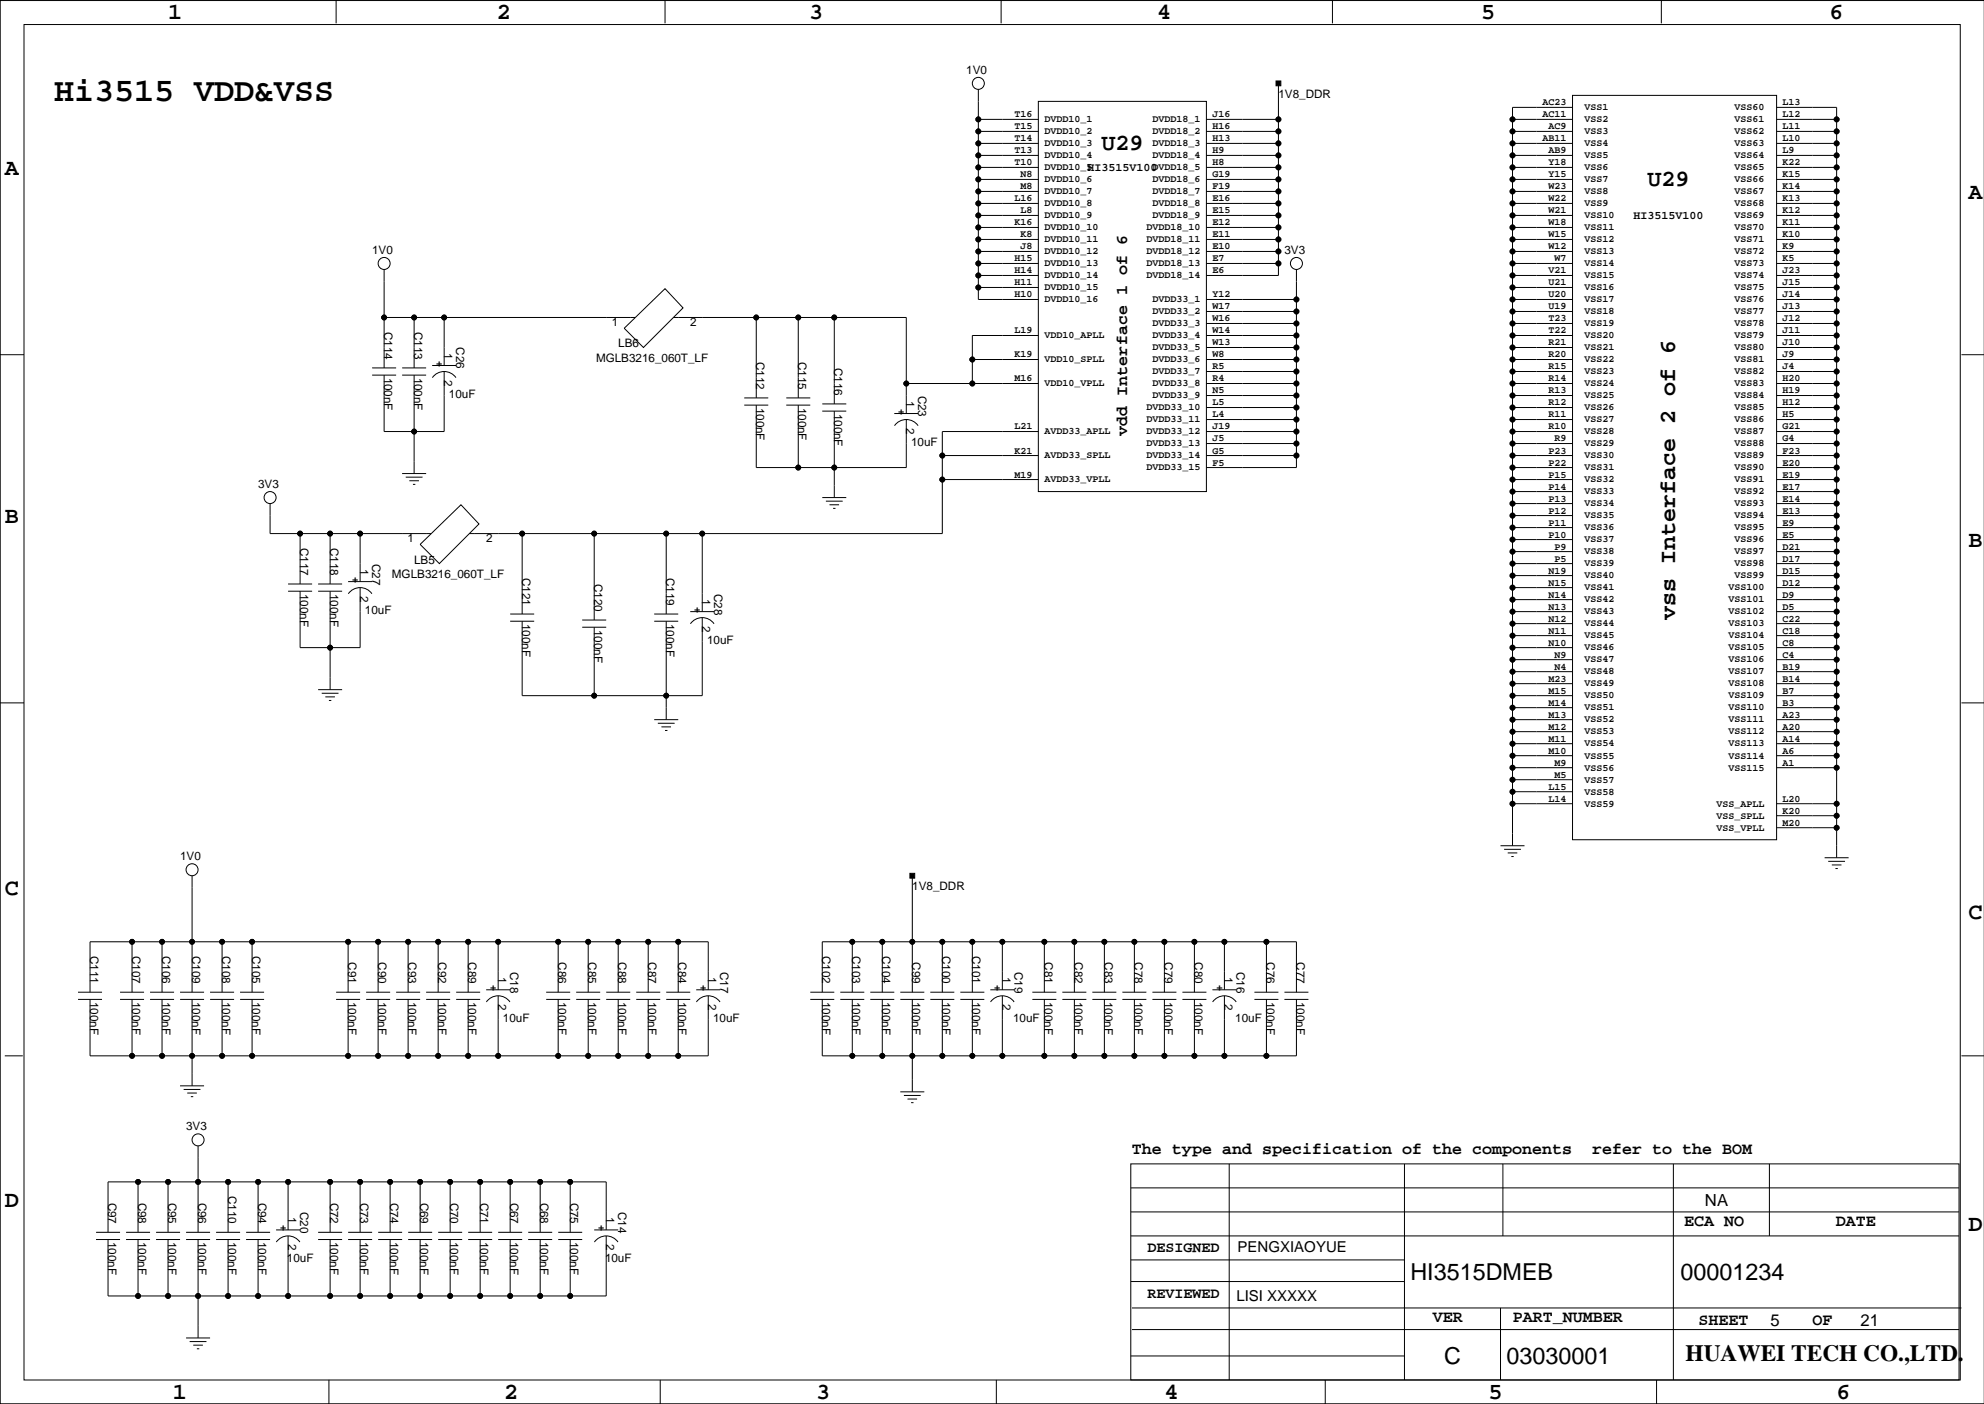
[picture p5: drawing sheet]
<svg xmlns="http://www.w3.org/2000/svg" width="420mm" height="297mm" viewBox="0 0 420 297" stroke-linecap="round" stroke-linejoin="round" font-family="sans-serif">
<defs><g id="words">
<text font-size="7.1" x="11.4" y="21.3">Hi3515 VDD&amp;VSS</text>
<g font-size="4.9">
<text x="35.6" y="3.9">1</text>
<text x="105.2" y="3.9">2</text>
<text x="171.2" y="3.9">3</text>
<text x="244.9" y="3.9">4</text>
<text x="313.4" y="3.9">5</text>
<text x="387.1" y="3.9">6</text>
<text x="233" y="31.7">U29</text>
<text x="1" y="36.9">A</text>
<text x="348.6" y="39.3">U29</text>
<text x="416.6" y="42">A</text>
<text x="1" y="110.6">B</text>
<text x="416.6" y="115.7">B</text>
<text x="354.4" y="131.1" transform="rotate(-90 354.4 131.1)">vss Interface 2 of 6</text>
<text x="1" y="189.3">C</text>
<text x="416.6" y="194.4">C</text>
<text x="1" y="255.4">D</text>
<text x="416.6" y="260.5">D</text>
<text x="298.5" y="270.9">HI3515DMEB</text>
<text x="355.6" y="270.9">00001234</text>
<text x="305.6" y="288.7">C</text>
<text x="318.8" y="288.7">03030001</text>
<text x="356.6" y="288">HUAWEI TECH CO.,LTD.</text>
<text x="36.6" y="296">1</text>
<text x="106.7" y="296">2</text>
<text x="172.7" y="296">3</text>
<text x="246.4" y="296">4</text>
<text x="315" y="296">5</text>
<text x="388.6" y="296">6</text>
</g>
<g font-size="3.5">
<text x="238.5" y="92.1" transform="rotate(-90 238.5 92.1)">vdd Interface 1 of 6</text>
<text x="239.5" y="244.2">The type and specification of the components</text>
<text x="336.9" y="244.2">refer to the BOM</text>
<text x="360.8" y="255.1">NA</text>
<text x="356.4" y="259.4">ECA NO</text>
<text x="388.5" y="259.4">DATE</text>
<text x="303.1" y="279.7">VER</text>
<text x="320.1" y="279.7">PART_NUMBER</text>
<text x="359.4" y="280.3">SHEET</text>
<text x="374.6" y="280.5">5</text>
<text x="383.5" y="280.3">OF</text>
<text x="393.7" y="280.5">21</text>
</g>
<g font-size="3.2">
<text x="242.8" y="264.9">DESIGNED</text>
<text x="261.9" y="264.9">PENGXIAOYUE</text>
<text x="242.8" y="274.5">REVIEWED</text>
<text x="261.6" y="275.3">LISI XXXXX</text>
</g>
<g font-size="2.5">
<text x="204.5" y="15.6">1V0</text>
<text x="270.5" y="20.7">1V8_DDR</text>
<text x="230.1" y="36.1">HI3515V100</text>
<text x="345.7" y="46.3">HI3515V100</text>
<text x="78.7" y="53.7">1V0</text>
<text x="271.8" y="53.7">3V3</text>
<text x="81.3" y="70.2" transform="rotate(90 81.3 70.2)">C114</text>
<text x="87.6" y="70.2" transform="rotate(90 87.6 70.2)">C113</text>
<text x="129.4" y="68.9">1</text>
<text x="146" y="68.9">2</text>
<text x="92.2" y="77.6">+</text>
<text x="94" y="74.7" transform="rotate(90 94 74.7)">1</text>
<text x="96.5" y="73.5" transform="rotate(90 96.5 73.5)">C26</text>
<text x="126.1" y="76.6">MGLB3216_060T_LF</text>
<text x="130.8" y="73.5">LB6</text>
<text x="160" y="76.5" transform="rotate(90 160 76.5)">C112</text>
<text x="168.9" y="76.5" transform="rotate(90 168.9 76.5)">C115</text>
<text x="176.5" y="77.8" transform="rotate(90 176.5 77.8)">C116</text>
<text x="81.3" y="79.9" transform="rotate(90 81.3 79.9)">100nF</text>
<text x="87.6" y="79.9" transform="rotate(90 87.6 79.9)">100nF</text>
<text x="94" y="80.4" transform="rotate(90 94 80.4)">2</text>
<text x="194.3" y="83.7" transform="rotate(90 194.3 83.7)">C23</text>
<text x="95" y="84.2">10uF</text>
<text x="160" y="86.2" transform="rotate(90 160 86.2)">100nF</text>
<text x="168.9" y="86.2" transform="rotate(90 168.9 86.2)">100nF</text>
<text x="176.5" y="87.5" transform="rotate(90 176.5 87.5)">100nF</text>
<text x="190" y="87.7">+</text>
<text x="191.8" y="84.8" transform="rotate(90 191.8 84.8)">1</text>
<text x="191.8" y="90.5" transform="rotate(90 191.8 90.5)">2</text>
<text x="192.8" y="94.4">10uF</text>
<text x="54.6" y="103.3">3V3</text>
<text x="63.5" y="115.9" transform="rotate(90 63.5 115.9)">C117</text>
<text x="69.8" y="115.9" transform="rotate(90 69.8 115.9)">C118</text>
<text x="78.7" y="119.2" transform="rotate(90 78.7 119.2)">C27</text>
<text x="86.3" y="114.7">1</text>
<text x="87.6" y="119.2">LB5</text>
<text x="102.9" y="114.7">2</text>
<text x="63.5" y="125.6" transform="rotate(90 63.5 125.6)">100nF</text>
<text x="69.8" y="125.6" transform="rotate(90 69.8 125.6)">100nF</text>
<text x="74.4" y="123.3">+</text>
<text x="76.2" y="120.4" transform="rotate(90 76.2 120.4)">1</text>
<text x="82.9" y="122.3">MGLB3216_060T_LF</text>
<text x="110.5" y="122.2" transform="rotate(90 110.5 122.2)">C121</text>
<text x="125.7" y="123.5" transform="rotate(90 125.7 123.5)">C120</text>
<text x="141" y="122.2" transform="rotate(90 141 122.2)">C119</text>
<text x="151.1" y="125.6" transform="rotate(90 151.1 125.6)">C28</text>
<text x="76.2" y="126.1" transform="rotate(90 76.2 126.1)">2</text>
<text x="77.2" y="129.9">10uF</text>
<text x="110.5" y="131.9" transform="rotate(90 110.5 131.9)">100nF</text>
<text x="141" y="131.9" transform="rotate(90 141 131.9)">100nF</text>
<text x="146.8" y="129.7">+</text>
<text x="148.6" y="126.8" transform="rotate(90 148.6 126.8)">1</text>
<text x="125.7" y="133.2" transform="rotate(90 125.7 133.2)">100nF</text>
<text x="148.6" y="132.4" transform="rotate(90 148.6 132.4)">2</text>
<text x="149.6" y="136.3">10uF</text>
<text x="38.1" y="182">1V0</text>
<text x="193" y="188.4">1V8_DDR</text>
<text x="19" y="202.2" transform="rotate(90 19 202.2)">C111</text>
<text x="27.9" y="202.2" transform="rotate(90 27.9 202.2)">C107</text>
<text x="34.3" y="202.2" transform="rotate(90 34.3 202.2)">C106</text>
<text x="40.6" y="202.2" transform="rotate(90 40.6 202.2)">C109</text>
<text x="47" y="202.2" transform="rotate(90 47 202.2)">C108</text>
<text x="53.3" y="202.2" transform="rotate(90 53.3 202.2)">C105</text>
<text x="73.7" y="203.6" transform="rotate(90 73.7 203.6)">C91</text>
<text x="80" y="203.6" transform="rotate(90 80 203.6)">C90</text>
<text x="86.4" y="203.6" transform="rotate(90 86.4 203.6)">C93</text>
<text x="92.7" y="203.6" transform="rotate(90 92.7 203.6)">C92</text>
<text x="99.1" y="203.6" transform="rotate(90 99.1 203.6)">C89</text>
<text x="118.1" y="203.6" transform="rotate(90 118.1 203.6)">C86</text>
<text x="124.5" y="203.6" transform="rotate(90 124.5 203.6)">C85</text>
<text x="130.8" y="203.6" transform="rotate(90 130.8 203.6)">C88</text>
<text x="137.2" y="203.6" transform="rotate(90 137.2 203.6)">C87</text>
<text x="143.5" y="203.6" transform="rotate(90 143.5 203.6)">C84</text>
<text x="174" y="202.2" transform="rotate(90 174 202.2)">C102</text>
<text x="180.3" y="202.2" transform="rotate(90 180.3 202.2)">C103</text>
<text x="186.7" y="202.2" transform="rotate(90 186.7 202.2)">C104</text>
<text x="193" y="203.6" transform="rotate(90 193 203.6)">C99</text>
<text x="199.4" y="202.2" transform="rotate(90 199.4 202.2)">C100</text>
<text x="205.7" y="202.2" transform="rotate(90 205.7 202.2)">C101</text>
<text x="221" y="203.6" transform="rotate(90 221 203.6)">C81</text>
<text x="227.3" y="203.6" transform="rotate(90 227.3 203.6)">C82</text>
<text x="233.7" y="203.6" transform="rotate(90 233.7 203.6)">C83</text>
<text x="240" y="203.6" transform="rotate(90 240 203.6)">C78</text>
<text x="246.4" y="203.6" transform="rotate(90 246.4 203.6)">C79</text>
<text x="252.7" y="203.6" transform="rotate(90 252.7 203.6)">C80</text>
<text x="268" y="203.6" transform="rotate(90 268 203.6)">C76</text>
<text x="274.3" y="203.6" transform="rotate(90 274.3 203.6)">C77</text>
<text x="103.6" y="209.7">+</text>
<text x="105.4" y="206.8" transform="rotate(90 105.4 206.8)">1</text>
<text x="107.9" y="205.6" transform="rotate(90 107.9 205.6)">C18</text>
<text x="148.1" y="209.7">+</text>
<text x="149.9" y="206.8" transform="rotate(90 149.9 206.8)">1</text>
<text x="152.4" y="205.6" transform="rotate(90 152.4 205.6)">C17</text>
<text x="210.3" y="209.7">+</text>
<text x="212.1" y="206.8" transform="rotate(90 212.1 206.8)">1</text>
<text x="214.6" y="205.6" transform="rotate(90 214.6 205.6)">C19</text>
<text x="257.3" y="209.7">+</text>
<text x="259.1" y="206.8" transform="rotate(90 259.1 206.8)">1</text>
<text x="261.6" y="205.6" transform="rotate(90 261.6 205.6)">C16</text>
<text x="19" y="211.9" transform="rotate(90 19 211.9)">100nF</text>
<text x="27.9" y="211.9" transform="rotate(90 27.9 211.9)">100nF</text>
<text x="34.3" y="211.9" transform="rotate(90 34.3 211.9)">100nF</text>
<text x="40.6" y="211.9" transform="rotate(90 40.6 211.9)">100nF</text>
<text x="47" y="211.9" transform="rotate(90 47 211.9)">100nF</text>
<text x="53.3" y="211.9" transform="rotate(90 53.3 211.9)">100nF</text>
<text x="73.7" y="211.9" transform="rotate(90 73.7 211.9)">100nF</text>
<text x="80" y="211.9" transform="rotate(90 80 211.9)">100nF</text>
<text x="86.4" y="211.9" transform="rotate(90 86.4 211.9)">100nF</text>
<text x="92.7" y="211.9" transform="rotate(90 92.7 211.9)">100nF</text>
<text x="99.1" y="211.9" transform="rotate(90 99.1 211.9)">100nF</text>
<text x="105.4" y="212.5" transform="rotate(90 105.4 212.5)">2</text>
<text x="118.1" y="211.9" transform="rotate(90 118.1 211.9)">100nF</text>
<text x="124.5" y="211.9" transform="rotate(90 124.5 211.9)">100nF</text>
<text x="130.8" y="211.9" transform="rotate(90 130.8 211.9)">100nF</text>
<text x="137.2" y="211.9" transform="rotate(90 137.2 211.9)">100nF</text>
<text x="143.5" y="211.9" transform="rotate(90 143.5 211.9)">100nF</text>
<text x="149.9" y="212.5" transform="rotate(90 149.9 212.5)">2</text>
<text x="174" y="211.9" transform="rotate(90 174 211.9)">100nF</text>
<text x="180.3" y="211.9" transform="rotate(90 180.3 211.9)">100nF</text>
<text x="186.7" y="211.9" transform="rotate(90 186.7 211.9)">100nF</text>
<text x="193" y="211.9" transform="rotate(90 193 211.9)">100nF</text>
<text x="199.4" y="211.9" transform="rotate(90 199.4 211.9)">100nF</text>
<text x="205.7" y="211.9" transform="rotate(90 205.7 211.9)">100nF</text>
<text x="212.1" y="212.5" transform="rotate(90 212.1 212.5)">2</text>
<text x="221" y="211.9" transform="rotate(90 221 211.9)">100nF</text>
<text x="227.3" y="211.9" transform="rotate(90 227.3 211.9)">100nF</text>
<text x="233.7" y="211.9" transform="rotate(90 233.7 211.9)">100nF</text>
<text x="240" y="211.9" transform="rotate(90 240 211.9)">100nF</text>
<text x="246.4" y="211.9" transform="rotate(90 246.4 211.9)">100nF</text>
<text x="252.7" y="211.9" transform="rotate(90 252.7 211.9)">100nF</text>
<text x="259.1" y="212.5" transform="rotate(90 259.1 212.5)">2</text>
<text x="268" y="211.9" transform="rotate(90 268 211.9)">100nF</text>
<text x="274.3" y="211.9" transform="rotate(90 274.3 211.9)">100nF</text>
<text x="106.4" y="216.3">10uF</text>
<text x="150.9" y="216.3">10uF</text>
<text x="214.4" y="216.3">10uF</text>
<text x="261.4" y="216.3">10uF</text>
<text x="39.4" y="239.2">3V3</text>
<text x="22.9" y="254.4" transform="rotate(90 22.9 254.4)">C97</text>
<text x="29.2" y="254.4" transform="rotate(90 29.2 254.4)">C98</text>
<text x="35.6" y="254.4" transform="rotate(90 35.6 254.4)">C95</text>
<text x="41.9" y="254.4" transform="rotate(90 41.9 254.4)">C96</text>
<text x="48.3" y="253" transform="rotate(90 48.3 253)">C110</text>
<text x="54.6" y="254.4" transform="rotate(90 54.6 254.4)">C94</text>
<text x="61" y="257.6" transform="rotate(90 61 257.6)">1</text>
<text x="63.5" y="256.4" transform="rotate(90 63.5 256.4)">C20</text>
<text x="69.8" y="254.4" transform="rotate(90 69.8 254.4)">C72</text>
<text x="76.2" y="254.4" transform="rotate(90 76.2 254.4)">C73</text>
<text x="82.5" y="254.4" transform="rotate(90 82.5 254.4)">C74</text>
<text x="88.9" y="254.4" transform="rotate(90 88.9 254.4)">C69</text>
<text x="95.2" y="254.4" transform="rotate(90 95.2 254.4)">C70</text>
<text x="101.6" y="254.4" transform="rotate(90 101.6 254.4)">C71</text>
<text x="107.9" y="254.4" transform="rotate(90 107.9 254.4)">C67</text>
<text x="114.3" y="254.4" transform="rotate(90 114.3 254.4)">C68</text>
<text x="120.6" y="254.4" transform="rotate(90 120.6 254.4)">C75</text>
<text x="128.3" y="257.6" transform="rotate(90 128.3 257.6)">1</text>
<text x="130.8" y="256.4" transform="rotate(90 130.8 256.4)">C14</text>
<text x="22.9" y="262.7" transform="rotate(90 22.9 262.7)">100nF</text>
<text x="29.2" y="262.7" transform="rotate(90 29.2 262.7)">100nF</text>
<text x="35.6" y="262.7" transform="rotate(90 35.6 262.7)">100nF</text>
<text x="41.9" y="262.7" transform="rotate(90 41.9 262.7)">100nF</text>
<text x="48.3" y="262.7" transform="rotate(90 48.3 262.7)">100nF</text>
<text x="54.6" y="262.7" transform="rotate(90 54.6 262.7)">100nF</text>
<text x="59.2" y="260.5">+</text>
<text x="61" y="263.3" transform="rotate(90 61 263.3)">2</text>
<text x="69.8" y="262.7" transform="rotate(90 69.8 262.7)">100nF</text>
<text x="76.2" y="262.7" transform="rotate(90 76.2 262.7)">100nF</text>
<text x="82.5" y="262.7" transform="rotate(90 82.5 262.7)">100nF</text>
<text x="88.9" y="262.7" transform="rotate(90 88.9 262.7)">100nF</text>
<text x="95.2" y="262.7" transform="rotate(90 95.2 262.7)">100nF</text>
<text x="101.6" y="262.7" transform="rotate(90 101.6 262.7)">100nF</text>
<text x="107.9" y="262.7" transform="rotate(90 107.9 262.7)">100nF</text>
<text x="114.3" y="262.7" transform="rotate(90 114.3 262.7)">100nF</text>
<text x="120.6" y="262.7" transform="rotate(90 120.6 262.7)">100nF</text>
<text x="126.5" y="260.5">+</text>
<text x="128.3" y="263.3" transform="rotate(90 128.3 263.3)">2</text>
<text x="60.7" y="267.1">10uF</text>
<text x="128" y="267.1">10uF</text>
</g>
<g font-size="2.1">
<text x="326.4" y="22.3">AC23</text>
<text x="335.3" y="23.3">VSS1</text>
<text x="367" y="23.3">VSS60</text>
<text x="377.2" y="22.3">L13</text>
<text x="214.6" y="24.8">T16</text>
<text x="214.6" y="27.4">T15</text>
<text x="214.6" y="29.9">T14</text>
<text x="221" y="25.9">DVDD10_1</text>
<text x="221" y="28.4">DVDD10_2</text>
<text x="243.8" y="25.9">DVDD18_1</text>
<text x="243.8" y="28.4">DVDD18_2</text>
<text x="256.5" y="24.8">J16</text>
<text x="256.5" y="27.4">H16</text>
<text x="256.5" y="29.9">H13</text>
<text x="326.4" y="24.8">AC11</text>
<text x="326.4" y="29.9">AB11</text>
<text x="327.7" y="27.4">AC9</text>
<text x="335.3" y="25.9">VSS2</text>
<text x="335.3" y="28.4">VSS3</text>
<text x="367" y="25.9">VSS61</text>
<text x="367" y="28.4">VSS62</text>
<text x="377.2" y="24.8">L12</text>
<text x="377.2" y="27.4">L11</text>
<text x="377.2" y="29.9">L10</text>
<text x="214.6" y="32.4">T13</text>
<text x="214.6" y="35">T10</text>
<text x="221" y="30.9">DVDD10_3</text>
<text x="221" y="33.5">DVDD10_4</text>
<text x="243.8" y="30.9">DVDD18_3</text>
<text x="243.8" y="33.5">DVDD18_4</text>
<text x="256.5" y="32.4">H9</text>
<text x="256.5" y="35">H8</text>
<text x="327.7" y="32.4">AB9</text>
<text x="327.7" y="35">Y18</text>
<text x="335.3" y="30.9">VSS4</text>
<text x="335.3" y="33.5">VSS5</text>
<text x="367" y="30.9">VSS63</text>
<text x="367" y="33.5">VSS64</text>
<text x="377.2" y="32.4">L9</text>
<text x="377.2" y="35">K22</text>
<text x="215.9" y="37.5">N8</text>
<text x="215.9" y="40.1">M8</text>
<text x="221" y="36">DVDD10_5</text>
<text x="221" y="38.6">DVDD10_6</text>
<text x="221" y="41.1">DVDD10_7</text>
<text x="243.8" y="36">DVDD18_5</text>
<text x="243.8" y="38.6">DVDD18_6</text>
<text x="243.8" y="41.1">DVDD18_7</text>
<text x="256.5" y="37.5">G19</text>
<text x="256.5" y="40.1">F19</text>
<text x="327.7" y="37.5">Y15</text>
<text x="327.7" y="40.1">W23</text>
<text x="335.3" y="36">VSS6</text>
<text x="335.3" y="38.6">VSS7</text>
<text x="335.3" y="41.1">VSS8</text>
<text x="367" y="36">VSS65</text>
<text x="367" y="38.6">VSS66</text>
<text x="367" y="41.1">VSS67</text>
<text x="377.2" y="37.5">K15</text>
<text x="377.2" y="40.1">K14</text>
<text x="214.6" y="42.6">L16</text>
<text x="214.6" y="47.7">K16</text>
<text x="215.9" y="45.1">L8</text>
<text x="221" y="43.6">DVDD10_8</text>
<text x="221" y="46.2">DVDD10_9</text>
<text x="243.8" y="43.6">DVDD18_8</text>
<text x="243.8" y="46.2">DVDD18_9</text>
<text x="256.5" y="42.6">E16</text>
<text x="256.5" y="45.1">E15</text>
<text x="256.5" y="47.7">E12</text>
<text x="327.7" y="42.6">W22</text>
<text x="327.7" y="45.1">W21</text>
<text x="327.7" y="47.7">W18</text>
<text x="335.3" y="43.6">VSS9</text>
<text x="335.3" y="46.2">VSS10</text>
<text x="367" y="43.6">VSS68</text>
<text x="367" y="46.2">VSS69</text>
<text x="377.2" y="42.6">K13</text>
<text x="377.2" y="45.1">K12</text>
<text x="377.2" y="47.7">K11</text>
<text x="215.9" y="50.2">K8</text>
<text x="215.9" y="52.8">J8</text>
<text x="221" y="48.7">DVDD10_10</text>
<text x="221" y="51.3">DVDD10_11</text>
<text x="221" y="53.8">DVDD10_12</text>
<text x="242.6" y="48.7">DVDD18_10</text>
<text x="242.6" y="51.3">DVDD18_11</text>
<text x="242.6" y="53.8">DVDD18_12</text>
<text x="256.5" y="50.2">E11</text>
<text x="256.5" y="52.8">E10</text>
<text x="327.7" y="50.2">W15</text>
<text x="327.7" y="52.8">W12</text>
<text x="335.3" y="48.7">VSS11</text>
<text x="335.3" y="51.3">VSS12</text>
<text x="335.3" y="53.8">VSS13</text>
<text x="367" y="48.7">VSS70</text>
<text x="367" y="51.3">VSS71</text>
<text x="367" y="53.8">VSS72</text>
<text x="377.2" y="50.2">K10</text>
<text x="377.2" y="52.8">K9</text>
<text x="214.6" y="55.3">H15</text>
<text x="214.6" y="57.8">H14</text>
<text x="221" y="56.3">DVDD10_13</text>
<text x="221" y="58.9">DVDD10_14</text>
<text x="242.6" y="56.3">DVDD18_13</text>
<text x="242.6" y="58.9">DVDD18_14</text>
<text x="256.5" y="55.3">E7</text>
<text x="256.5" y="57.8">E6</text>
<text x="327.7" y="57.8">V21</text>
<text x="328.9" y="55.3">W7</text>
<text x="335.3" y="56.3">VSS14</text>
<text x="335.3" y="58.9">VSS15</text>
<text x="367" y="56.3">VSS73</text>
<text x="367" y="58.9">VSS74</text>
<text x="377.2" y="55.3">K5</text>
<text x="377.2" y="57.8">J23</text>
<text x="214.6" y="60.4">H11</text>
<text x="214.6" y="62.9">H10</text>
<text x="221" y="61.4">DVDD10_15</text>
<text x="221" y="64">DVDD10_16</text>
<text x="243.8" y="64">DVDD33_1</text>
<text x="256.5" y="62.9">Y12</text>
<text x="256.5" y="65.5">W17</text>
<text x="327.7" y="60.4">U21</text>
<text x="327.7" y="62.9">U20</text>
<text x="327.7" y="65.5">U19</text>
<text x="335.3" y="61.4">VSS16</text>
<text x="335.3" y="64">VSS17</text>
<text x="367" y="61.4">VSS75</text>
<text x="367" y="64">VSS76</text>
<text x="377.2" y="60.4">J15</text>
<text x="377.2" y="62.9">J14</text>
<text x="377.2" y="65.5">J13</text>
<text x="214.6" y="70.5">L19</text>
<text x="221" y="71.6">VDD10_APLL</text>
<text x="243.8" y="66.5">DVDD33_2</text>
<text x="243.8" y="69">DVDD33_3</text>
<text x="243.8" y="71.6">DVDD33_4</text>
<text x="256.5" y="68">W16</text>
<text x="256.5" y="70.5">W14</text>
<text x="327.7" y="68">T23</text>
<text x="327.7" y="70.5">T22</text>
<text x="335.3" y="66.5">VSS18</text>
<text x="335.3" y="69">VSS19</text>
<text x="335.3" y="71.6">VSS20</text>
<text x="367" y="66.5">VSS77</text>
<text x="367" y="69">VSS78</text>
<text x="367" y="71.6">VSS79</text>
<text x="377.2" y="68">J12</text>
<text x="377.2" y="70.5">J11</text>
<text x="214.6" y="75.6">K19</text>
<text x="221" y="76.7">VDD10_SPLL</text>
<text x="243.8" y="74.1">DVDD33_5</text>
<text x="243.8" y="76.7">DVDD33_6</text>
<text x="256.5" y="73.1">W13</text>
<text x="256.5" y="75.6">W8</text>
<text x="327.7" y="73.1">R21</text>
<text x="327.7" y="75.6">R20</text>
<text x="335.3" y="74.1">VSS21</text>
<text x="335.3" y="76.7">VSS22</text>
<text x="367" y="74.1">VSS80</text>
<text x="367" y="76.7">VSS81</text>
<text x="377.2" y="73.1">J10</text>
<text x="377.2" y="75.6">J9</text>
<text x="214.6" y="80.7">M16</text>
<text x="221" y="81.7">VDD10_VPLL</text>
<text x="243.8" y="79.2">DVDD33_7</text>
<text x="243.8" y="81.7">DVDD33_8</text>
<text x="256.5" y="78.2">R5</text>
<text x="256.5" y="80.7">R4</text>
<text x="256.5" y="83.2">N5</text>
<text x="327.7" y="78.2">R15</text>
<text x="327.7" y="80.7">R14</text>
<text x="327.7" y="83.2">R13</text>
<text x="335.3" y="79.2">VSS23</text>
<text x="335.3" y="81.7">VSS24</text>
<text x="367" y="79.2">VSS82</text>
<text x="367" y="81.7">VSS83</text>
<text x="377.2" y="78.2">J4</text>
<text x="377.2" y="80.7">H20</text>
<text x="377.2" y="83.2">H19</text>
<text x="242.6" y="86.8">DVDD33_10</text>
<text x="242.6" y="89.4">DVDD33_11</text>
<text x="243.8" y="84.3">DVDD33_9</text>
<text x="256.5" y="85.8">L5</text>
<text x="256.5" y="88.3">L4</text>
<text x="327.7" y="85.8">R12</text>
<text x="327.7" y="88.3">R11</text>
<text x="335.3" y="84.3">VSS25</text>
<text x="335.3" y="86.8">VSS26</text>
<text x="335.3" y="89.4">VSS27</text>
<text x="367" y="84.3">VSS84</text>
<text x="367" y="86.8">VSS85</text>
<text x="367" y="89.4">VSS86</text>
<text x="377.2" y="85.8">H12</text>
<text x="377.2" y="88.3">H5</text>
<text x="214.6" y="95.9">K21</text>
<text x="214.6" y="90.9">L21</text>
<text x="221" y="91.9">AVDD33_APLL</text>
<text x="242.6" y="91.9">DVDD33_12</text>
<text x="242.6" y="94.4">DVDD33_13</text>
<text x="256.5" y="90.9">J19</text>
<text x="256.5" y="93.4">J5</text>
<text x="256.5" y="95.9">G5</text>
<text x="327.7" y="90.9">R10</text>
<text x="327.7" y="95.9">P23</text>
<text x="328.9" y="93.4">R9</text>
<text x="335.3" y="91.9">VSS28</text>
<text x="335.3" y="94.4">VSS29</text>
<text x="367" y="91.9">VSS87</text>
<text x="367" y="94.4">VSS88</text>
<text x="377.2" y="90.9">G21</text>
<text x="377.2" y="93.4">G4</text>
<text x="377.2" y="95.9">F23</text>
<text x="214.6" y="101">M19</text>
<text x="221" y="97">AVDD33_SPLL</text>
<text x="242.6" y="97">DVDD33_14</text>
<text x="242.6" y="99.5">DVDD33_15</text>
<text x="256.5" y="98.5">F5</text>
<text x="327.7" y="98.5">P22</text>
<text x="327.7" y="101">P15</text>
<text x="335.3" y="97">VSS30</text>
<text x="335.3" y="99.5">VSS31</text>
<text x="367" y="97">VSS89</text>
<text x="367" y="99.5">VSS90</text>
<text x="377.2" y="98.5">E20</text>
<text x="377.2" y="101">E19</text>
<text x="221" y="102.1">AVDD33_VPLL</text>
<text x="327.7" y="103.6">P14</text>
<text x="327.7" y="106.1">P13</text>
<text x="335.3" y="102.1">VSS32</text>
<text x="335.3" y="104.6">VSS33</text>
<text x="335.3" y="107.1">VSS34</text>
<text x="367" y="102.1">VSS91</text>
<text x="367" y="104.6">VSS92</text>
<text x="367" y="107.1">VSS93</text>
<text x="377.2" y="103.6">E17</text>
<text x="377.2" y="106.1">E14</text>
<text x="327.7" y="108.6">P12</text>
<text x="327.7" y="111.2">P11</text>
<text x="327.7" y="113.7">P10</text>
<text x="335.3" y="109.7">VSS35</text>
<text x="335.3" y="112.2">VSS36</text>
<text x="367" y="109.7">VSS94</text>
<text x="367" y="112.2">VSS95</text>
<text x="377.2" y="108.6">E13</text>
<text x="377.2" y="111.2">E9</text>
<text x="377.2" y="113.7">E5</text>
<text x="328.9" y="116.3">P9</text>
<text x="328.9" y="118.8">P5</text>
<text x="335.3" y="114.8">VSS37</text>
<text x="335.3" y="117.3">VSS38</text>
<text x="335.3" y="119.8">VSS39</text>
<text x="367" y="114.8">VSS96</text>
<text x="367" y="117.3">VSS97</text>
<text x="367" y="119.8">VSS98</text>
<text x="377.2" y="116.3">D21</text>
<text x="377.2" y="118.8">D17</text>
<text x="327.7" y="121.3">N19</text>
<text x="327.7" y="123.9">N15</text>
<text x="335.3" y="122.4">VSS40</text>
<text x="335.3" y="124.9">VSS41</text>
<text x="365.8" y="124.9">VSS100</text>
<text x="367" y="122.4">VSS99</text>
<text x="377.2" y="121.3">D15</text>
<text x="377.2" y="123.9">D12</text>
<text x="327.7" y="126.4">N14</text>
<text x="327.7" y="129">N13</text>
<text x="327.7" y="131.5">N12</text>
<text x="335.3" y="127.5">VSS42</text>
<text x="335.3" y="130">VSS43</text>
<text x="365.8" y="127.5">VSS101</text>
<text x="365.8" y="130">VSS102</text>
<text x="377.2" y="126.4">D9</text>
<text x="377.2" y="129">D5</text>
<text x="377.2" y="131.5">C22</text>
<text x="327.7" y="134">N11</text>
<text x="327.7" y="136.6">N10</text>
<text x="335.3" y="132.5">VSS44</text>
<text x="335.3" y="135.1">VSS45</text>
<text x="335.3" y="137.6">VSS46</text>
<text x="365.8" y="132.5">VSS103</text>
<text x="365.8" y="135.1">VSS104</text>
<text x="365.8" y="137.6">VSS105</text>
<text x="377.2" y="134">C18</text>
<text x="377.2" y="136.6">C8</text>
<text x="328.9" y="139.1">N9</text>
<text x="328.9" y="141.7">N4</text>
<text x="335.3" y="140.2">VSS47</text>
<text x="335.3" y="142.7">VSS48</text>
<text x="365.8" y="140.2">VSS106</text>
<text x="365.8" y="142.7">VSS107</text>
<text x="377.2" y="139.1">C4</text>
<text x="377.2" y="141.7">B19</text>
<text x="327.7" y="144.2">M23</text>
<text x="327.7" y="146.7">M15</text>
<text x="327.7" y="149.3">M14</text>
<text x="335.3" y="145.2">VSS49</text>
<text x="335.3" y="147.8">VSS50</text>
<text x="365.8" y="145.2">VSS108</text>
<text x="365.8" y="147.8">VSS109</text>
<text x="377.2" y="144.2">B14</text>
<text x="377.2" y="146.7">B7</text>
<text x="377.2" y="149.3">B3</text>
<text x="327.7" y="151.8">M13</text>
<text x="327.7" y="154.4">M12</text>
<text x="335.3" y="150.3">VSS51</text>
<text x="335.3" y="152.9">VSS52</text>
<text x="335.3" y="155.4">VSS53</text>
<text x="365.8" y="150.3">VSS110</text>
<text x="365.8" y="152.9">VSS111</text>
<text x="365.8" y="155.4">VSS112</text>
<text x="377.2" y="151.8">A23</text>
<text x="377.2" y="154.4">A20</text>
<text x="327.7" y="156.9">M11</text>
<text x="327.7" y="159.4">M10</text>
<text x="328.9" y="162">M9</text>
<text x="335.3" y="157.9">VSS54</text>
<text x="335.3" y="160.5">VSS55</text>
<text x="365.8" y="160.5">VSS114</text>
<text x="365.8" y="157.9">VSS113</text>
<text x="377.2" y="159.4">A6</text>
<text x="377.2" y="162">A1</text>
<text x="377.2" y="156.9">A14</text>
<text x="327.7" y="167.1">L15</text>
<text x="328.9" y="164.5">M5</text>
<text x="335.3" y="163">VSS56</text>
<text x="335.3" y="165.6">VSS57</text>
<text x="365.8" y="163">VSS115</text>
<text x="327.7" y="169.6">L14</text>
<text x="335.3" y="168.1">VSS58</text>
<text x="335.3" y="170.6">VSS59</text>
<text x="363.2" y="170.6">VSS_APLL</text>
<text x="363.2" y="173.2">VSS_SPLL</text>
<text x="377.2" y="169.6">L20</text>
<text x="377.2" y="172.1">K20</text>
<text x="363.2" y="175.7">VSS_VPLL</text>
<text x="377.2" y="174.7">M20</text>
</g>
</g></defs>
<g fill="none" stroke="#000" stroke-width=".21">
<path d="M0 -.1v297.1M71.1 0v4.9M140.7 0v4.9M211.8 0v4.9M281.9 0v4.9M351.5 0v4.9M5.1 5.2h409.7v286.8h-409.7zM207 18.9v44.5h12.7M270.5 17.6v40.7h-15.2M419.9 .1h-419.9v296.9M207 30.3h12.7M207 32.9h12.7"/>
<path d="M207 35.4h12.7M207 38h12.7M207 25.3h12.7M207 27.8h12.7M219.7 21.4h35.6v82.6h-35.6zM255.3 30.3h15.2M255.3 32.9h15.2M255.3 35.4h15.2M255.3 38h15.2M255.3 25.3h15.2M255.3 27.8h15.2M320 30.3h12.7"/>
<path d="M320 32.9h12.7M320 35.4h12.7M320 38h12.7M320 25.3h12.7M320 27.8h12.7M332.7 20.2h43.2v157.5h-43.2zM332.7 22.7h-12.7v156.2M375.9 30.3h12.7M375.9 32.9h12.7M375.9 35.4h12.7M375.9 38h12.7M375.9 25.3h12.7"/>
<path d="M375.9 27.8h12.7M375.9 22.7h12.7v158.8M81.3 57v20.8M207 40.5h12.7M207 43h12.7M207 45.6h12.7M207 48.1h12.7M207 50.7h12.7M207 53.2h12.7M207 55.7h12.7M207 58.3h12.7M255.3 40.5h15.2"/>
<path d="M255.3 43h15.2M255.3 45.6h15.2M255.3 48.1h15.2M255.3 50.7h15.2M255.3 53.2h15.2M255.3 55.7h15.2M274.3 57v41.9h-19M320 40.5h12.7M320 43h12.7M320 45.6h12.7M320 48.1h12.7M320 50.7h12.7"/>
<path d="M320 53.2h12.7M320 55.7h12.7M320 58.3h12.7M375.9 40.5h12.7M375.9 43h12.7M375.9 45.6h12.7M375.9 48.1h12.7M375.9 50.7h12.7M375.9 53.2h12.7M375.9 55.7h12.7M375.9 58.3h12.7M0 75h5.1"/>
<path d="M78.7 77.8h5.1M78.7 79.4h5.1M81.3 67.2h53.1M85.1 77.8h5.1M85.1 79.4h5.1M87.6 67.2v10.6M87.6 79.4v20.8M91.4 77.3h5.1M91.5 79.9a3 3 0 0 1 5 0M94 67.2v10.1M94 78.6v12.7h-12.7v-11.9M132.1 69.5l8.6-8.4 3.8 4-8.4 8.4z"/>
<path d="M142.5 67.2h49.3v20.3M160 67.2v17M168.9 67.2v17M176.5 67.2v18.3M205.7 76.1h14M207 60.8h12.7M219.7 71h-14v10.1M255.3 63.4h19M255.3 78.6h19M255.3 76.1h19M255.3 73.5h19M255.3 71h19"/>
<path d="M255.3 68.4h19M255.3 65.9h19M320 63.4h12.7M320 78.6h12.7M320 76.1h12.7M320 73.5h12.7M320 71h12.7M320 68.4h12.7M320 65.9h12.7M320 60.8h12.7M375.9 63.4h12.7M375.9 78.6h12.7"/>
<path d="M375.9 76.1h12.7M375.9 73.5h12.7M375.9 71h12.7M375.9 68.4h12.7M375.9 65.9h12.7M375.9 60.8h12.7M415 75h4.9M157.5 84.2h5.1M157.5 85.7h5.1M160 85.7v13.2h31.8v-10.1M166.4 84.2h5M166.4 85.7h5"/>
<path d="M168.9 85.7v13.2M174 85.5h5.1M174 87h5.1M176.5 87v18.3M189.2 87.5h5.1M189.3 90.1a3 3 0 0 1 5 0M191.8 81.1h27.9M199.4 96.4h20.3M219.7 91.3h-20.3v21.6h-100.1M255.3 91.3h19M255.3 96.4h19M255.3 93.8h19"/>
<path d="M255.3 88.8h19M255.3 86.2h19M255.3 83.7h19M255.3 81.1h19M320 91.3h12.7M320 98.9h12.7M320 96.4h12.7M320 93.8h12.7M320 88.8h12.7M320 86.2h12.7M320 83.7h12.7M320 81.1h12.7"/>
<path d="M375.9 91.3h12.7M375.9 98.9h12.7M375.9 96.4h12.7M375.9 93.8h12.7M375.9 88.8h12.7M375.9 86.2h12.7M375.9 83.7h12.7M375.9 81.1h12.7M57.1 106.5v6.4h34.1M63.5 112.9v10.7M69.8 112.9v10.7M76.2 112.9v10.1"/>
<path d="M85.1 100.2h5.1M85.9 101h3.5M86.6 101.7h2M87.4 102.5h.5M88.9 115.2l8.6-8.4 3.8 4.1-8.3 8.3zM110.5 112.9v17M125.7 112.9v18.3M141 112.9v17M148.6 112.9v16.5M174 105.3h5.1M174.8 106h3.5M175.5 106.8h2"/>
<path d="M176.3 107.6h.5M199.4 101.5h20.3M320 101.5h12.7M320 104h12.7M320 106.5h12.7M320 109.1h12.7M320 111.6h12.7M320 114.2h12.7M320 116.7h12.7M320 119.2h12.7M375.9 101.5h12.7M375.9 104h12.7"/>
<path d="M375.9 106.5h12.7M375.9 109.1h12.7M375.9 111.6h12.7M375.9 114.2h12.7M375.9 116.7h12.7M375.9 119.2h12.7M61 123.6h5M61 125.1h5M67.3 123.6h5.1M67.3 125.1h5.1M69.8 125.1v20.8M73.7 123h5"/>
<path d="M73.7 125.6a3 3 0 0 1 5 0M76.2 124.3v12.7h-12.7v-11.9M107.9 129.9h5.1M107.9 131.4h5.1M123.2 131.2h5.1M123.2 132.7h5.1M125.7 132.7v14.5M138.4 129.9h5.1M138.4 131.4h5.1M141 131.4v20.9M146 129.4h5.1M146.1 132a3 3 0 0 1 5 0"/>
<path d="M148.6 130.7v16.5h-38.1v-15.8M320 137h12.7M320 129.4h12.7M320 121.8h12.7M320 124.3h12.7M320 126.9h12.7M320 131.9h12.7M320 134.5h12.7M320 139.6h12.7M375.9 137h12.7M375.9 129.4h12.7M375.9 121.8h12.7"/>
<path d="M375.9 124.3h12.7M375.9 126.9h12.7M375.9 131.9h12.7M375.9 134.5h12.7M375.9 139.6h12.7M0 148.7h5.1M67.3 145.9h5.1M68.1 146.7h3.5M68.8 147.4h2.1M69.6 148.2h.5M138.4 152.3h5.1M139.2 153h3.5"/>
<path d="M140 153.8h2M140.7 154.5h.5M320 152.3h12.7M320 142.1h12.7M320 144.6h12.7M320 147.2h12.7M320 149.7h12.7M320 154.8h12.7M320 157.3h12.7M320 159.9h12.7M375.9 152.3h12.7M375.9 142.1h12.7"/>
<path d="M375.9 144.6h12.7M375.9 147.2h12.7M375.9 149.7h12.7M375.9 154.8h12.7M375.9 157.3h12.7M375.9 159.9h12.7M415 148.7h4.9M317.5 178.9h5.1M318.3 179.7h3.5M320 162.4h12.7M320 165h12.7M320 167.5h12.7"/>
<path d="M320 170h12.7M375.9 162.4h12.7M375.9 170h12.7M375.9 172.6h12.7M375.9 175.1h12.7M27.9 199.2v10.7M34.3 199.2v10.7M40.6 185.3v24.6M47 199.2v10.7M53.3 199.2v10.7M73.7 199.2v10.7M80 199.2v10.7"/>
<path d="M86.4 199.2v10.7M92.7 199.2v10.7M99.1 199.2v10.7M105.4 199.2v10.2M118.1 199.2v10.7M124.5 199.2v10.7M130.8 199.2v10.7M137.2 199.2v10.7M143.5 199.2v10.7M180.3 199.2v10.7M186.7 199.2v10.7M193 185.3v24.6"/>
<path d="M199.4 199.2v10.7M205.7 199.2v10.7M212.1 199.2v10.2M221 199.2v10.7M227.3 199.2v10.7M233.7 199.2v10.7M240 199.2v10.7M246.4 199.2v10.7M252.7 199.2v10.7M259.1 199.2v10.2M268 199.2v10.7M319 180.5h2.1"/>
<path d="M319.8 181.2h.5M386.1 181.5h5.1M386.8 182.2h3.6M387.6 183h2M388.4 183.8h.5M16.5 209.9h5.1M16.5 211.4h5.1M25.4 209.9h5.1M25.4 211.4h5.1M27.9 211.4v12M31.7 209.9h5.1M31.7 211.4h5.1"/>
<path d="M34.3 211.4v12M38.1 209.9h5.1M38.1 211.4h5.1M40.6 211.4v18.3M44.4 209.9h5.1M44.4 211.4h5.1M47 211.4v12M50.8 209.9h5.1M50.8 211.4h5.1M53.3 211.4v12M71.1 209.9h5.1M71.1 211.4h5.1"/>
<path d="M73.7 211.4v12M77.5 209.9h5M77.5 211.4h5M80 211.4v12M83.8 209.9h5.1M83.8 211.4h5.1M86.4 211.4v12M90.2 209.9h5M90.2 211.4h5M92.7 211.4v12M96.5 209.9h5.1M96.5 211.4h5.1"/>
<path d="M99.1 211.4v12M102.9 209.4h5M102.9 212a3 3 0 0 1 5 0M105.4 210.7v12.7M115.6 209.9h5M115.6 211.4h5M118.1 211.4v12M121.9 209.9h5.1M121.9 211.4h5.1M124.5 211.4v12M128.3 209.9h5M128.3 211.4h5"/>
<path d="M130.8 211.4v12M134.6 209.9h5.1M134.6 211.4h5.1M137.2 211.4v12M141 209.9h5M141 211.4h5M143.5 211.4v12M147.3 209.4h5.1M147.4 212a3 3 0 0 1 5 0M149.9 209.4v-10.2h-130.9v10.7M149.9 210.7v12.7h-130.9v-12M171.4 209.9h5.1"/>
<path d="M171.4 211.4h5.1M174 209.9v-10.7h100.3v10.7M174 211.4v12h100.3v-12M177.8 209.9h5.1M177.8 211.4h5.1M180.3 211.4v12M184.1 209.9h5.1M184.1 211.4h5.1M186.7 211.4v12M190.5 209.9h5.1M190.5 211.4h5.1M193 211.4v19.6"/>
<path d="M196.8 209.9h5.1M196.8 211.4h5.1M199.4 211.4v12M203.2 209.9h5.1M203.2 211.4h5.1M205.7 211.4v12M209.5 209.4h5.1M209.6 212a3 3 0 0 1 5 0M212.1 210.7v12.7M218.4 209.9h5.1M218.4 211.4h5.1M221 211.4v12"/>
<path d="M224.8 209.9h5.1M224.8 211.4h5.1M227.3 211.4v12M231.1 209.9h5.1M231.1 211.4h5.1M233.7 211.4v12M237.5 209.9h5.1M237.5 211.4h5.1M240 211.4v12M243.8 209.9h5.1M243.8 211.4h5.1M246.4 211.4v12"/>
<path d="M250.2 209.9h5.1M250.2 211.4h5.1M252.7 211.4v12M256.5 209.4h5.1M256.6 212a3 3 0 0 1 5 0M259.1 210.7v12.7M265.4 209.9h5.1M265.4 211.4h5.1M268 211.4v12M271.8 209.9h5.1M271.8 211.4h5.1M1 223.4h3.8"/>
<path d="M38.1 229.7h5.1M38.9 230.5h3.5M39.6 231.3h2.1M40.4 232h.5M190.5 231h5.1M191.3 231.8h3.5M192 232.5h2.1M192.8 233.3h.5M415 223.4h4.9M29.2 250v10.7M35.6 250v10.7M41.9 242.4v18.3"/>
<path d="M48.3 250v10.7M54.6 250v10.7M61 250v10.2M69.8 250v10.7M76.2 250v10.7M82.5 250v10.7M88.9 250v10.7M95.2 250v10.7M101.6 250v10.7M107.9 250v10.7M114.3 250v10.7M120.6 250v10.7"/>
<path d="M239.3 246.2h175.2v45.8h-175.2zM239.3 251.3h175.2M239.3 256.4h175.2M260.1 246.2v45.8M297.2 246.2v45.8M318 246.2v15.3M354.1 246.2v45.8M374.4 246.2v15.3M20.3 260.7h5.1M20.3 262.2h5.1M26.7 260.7h5M26.7 262.2h5"/>
<path d="M29.2 262.2v12M33 260.7h5.1M33 262.2h5.1M35.6 262.2v12M39.4 260.7h5M39.4 262.2h5M41.9 262.2v20.9M45.7 260.7h5.1M45.7 262.2h5.1M48.3 262.2v12M52.1 260.7h5M52.1 262.2h5"/>
<path d="M54.6 262.2v12M58.4 260.2h5.1M58.5 262.8a3 3 0 0 1 5 0M61 261.5v12.7M67.3 260.7h5.1M67.3 262.2h5.1M69.8 262.2v12M73.7 260.7h5M73.7 262.2h5M76.2 262.2v12M80 260.7h5.1M80 262.2h5.1"/>
<path d="M82.5 262.2v12M86.4 260.7h5M86.4 262.2h5M88.9 262.2v12M92.7 260.7h5.1M92.7 262.2h5.1M95.2 262.2v12M99.1 260.7h5M99.1 262.2h5M101.6 262.2v12M105.4 260.7h5.1M105.4 262.2h5.1"/>
<path d="M107.9 262.2v12M111.8 260.7h5M111.8 262.2h5M114.3 262.2v12M118.1 260.7h5.1M118.1 262.2h5.1M120.6 262.2v12M125.7 260.2h5.1M125.8 262.8a3 3 0 0 1 5 0M128.3 260.2v-10.2h-105.4v10.7M128.3 261.5v12.7h-105.4v-12M239.3 266.6h57.9"/>
<path d="M239.3 261.5h175.2M239.3 271.1h57.9M239.5 276.7h175.5M317.5 276.7v15.3M0 297h419.9M39.4 283.1h5M40.1 283.8h3.6M40.9 284.6h2M41.7 285.4h.5M69.6 292v5M139.7 292v5M210.8 292v5"/>
<path d="M239.3 286.9h57.9M239.5 281.3h175M280.4 292v5M350.5 292v5M383.5 287.4h.1"/>
<circle cx="207" cy="17.6" r="1.27"/>
<circle cx="207" cy="38" r=".51"/>
<circle cx="207" cy="25.3" r=".51"/>
<circle cx="207" cy="35.4" r=".51"/>
<circle cx="207" cy="27.8" r=".51"/>
<circle cx="207" cy="32.9" r=".51"/>
<circle cx="207" cy="30.3" r=".51"/>
<circle cx="270.5" cy="35.4" r=".51"/>
<circle cx="270.5" cy="25.3" r=".51"/>
<circle cx="270.5" cy="38" r=".51"/>
<circle cx="270.5" cy="32.9" r=".51"/>
<circle cx="270.5" cy="30.3" r=".51"/>
<circle cx="270.5" cy="27.8" r=".51"/>
<circle cx="320" cy="38" r=".51"/>
<circle cx="320" cy="35.4" r=".51"/>
<circle cx="320" cy="25.3" r=".51"/>
<circle cx="320" cy="32.9" r=".51"/>
<circle cx="320" cy="30.3" r=".51"/>
<circle cx="320" cy="27.8" r=".51"/>
<circle cx="388.6" cy="38" r=".51"/>
<circle cx="388.6" cy="25.3" r=".51"/>
<circle cx="388.6" cy="35.4" r=".51"/>
<circle cx="388.6" cy="27.8" r=".51"/>
<circle cx="388.6" cy="32.9" r=".51"/>
<circle cx="388.6" cy="30.3" r=".51"/>
<circle cx="81.3" cy="55.7" r="1.27"/>
<circle cx="207" cy="50.7" r=".51"/>
<circle cx="207" cy="48.1" r=".51"/>
<circle cx="207" cy="55.7" r=".51"/>
<circle cx="207" cy="40.5" r=".51"/>
<circle cx="207" cy="45.6" r=".51"/>
<circle cx="207" cy="58.3" r=".51"/>
<circle cx="207" cy="53.2" r=".51"/>
<circle cx="207" cy="43" r=".51"/>
<circle cx="270.5" cy="50.7" r=".51"/>
<circle cx="270.5" cy="48.1" r=".51"/>
<circle cx="270.5" cy="40.5" r=".51"/>
<circle cx="270.5" cy="53.2" r=".51"/>
<circle cx="270.5" cy="43" r=".51"/>
<circle cx="270.5" cy="55.7" r=".51"/>
<circle cx="270.5" cy="45.6" r=".51"/>
<circle cx="274.3" cy="55.7" r="1.27"/>
<circle cx="320" cy="50.7" r=".51"/>
<circle cx="320" cy="48.1" r=".51"/>
<circle cx="320" cy="45.6" r=".51"/>
<circle cx="320" cy="55.7" r=".51"/>
<circle cx="320" cy="43" r=".51"/>
<circle cx="320" cy="58.3" r=".51"/>
<circle cx="320" cy="53.2" r=".51"/>
<circle cx="320" cy="40.5" r=".51"/>
<circle cx="388.6" cy="50.7" r=".51"/>
<circle cx="388.6" cy="48.1" r=".51"/>
<circle cx="388.6" cy="43" r=".51"/>
<circle cx="388.6" cy="45.6" r=".51"/>
<circle cx="388.6" cy="58.3" r=".51"/>
<circle cx="388.6" cy="55.7" r=".51"/>
<circle cx="388.6" cy="53.2" r=".51"/>
<circle cx="388.6" cy="40.5" r=".51"/>
<circle cx="81.3" cy="67.2" r=".51"/>
<circle cx="87.6" cy="67.2" r=".51"/>
<circle cx="94" cy="67.2" r=".51"/>
<circle cx="160" cy="67.2" r=".51"/>
<circle cx="168.9" cy="67.2" r=".51"/>
<circle cx="176.5" cy="67.2" r=".51"/>
<circle cx="205.7" cy="76.1" r=".51"/>
<circle cx="207" cy="60.8" r=".51"/>
<circle cx="274.3" cy="73.5" r=".51"/>
<circle cx="274.3" cy="63.4" r=".51"/>
<circle cx="274.3" cy="76.1" r=".51"/>
<circle cx="274.3" cy="68.4" r=".51"/>
<circle cx="274.3" cy="65.9" r=".51"/>
<circle cx="274.3" cy="78.6" r=".51"/>
<circle cx="274.3" cy="71" r=".51"/>
<circle cx="320" cy="63.4" r=".51"/>
<circle cx="320" cy="73.5" r=".51"/>
<circle cx="320" cy="60.8" r=".51"/>
<circle cx="320" cy="76.1" r=".51"/>
<circle cx="320" cy="65.9" r=".51"/>
<circle cx="320" cy="78.6" r=".51"/>
<circle cx="320" cy="71" r=".51"/>
<circle cx="320" cy="68.4" r=".51"/>
<circle cx="388.6" cy="63.4" r=".51"/>
<circle cx="388.6" cy="73.5" r=".51"/>
<circle cx="388.6" cy="60.8" r=".51"/>
<circle cx="388.6" cy="76.1" r=".51"/>
<circle cx="388.6" cy="71" r=".51"/>
<circle cx="388.6" cy="78.6" r=".51"/>
<circle cx="388.6" cy="68.4" r=".51"/>
<circle cx="388.6" cy="65.9" r=".51"/>
<circle cx="87.6" cy="91.3" r=".51"/>
<circle cx="168.9" cy="98.9" r=".51"/>
<circle cx="176.5" cy="98.9" r=".51"/>
<circle cx="191.8" cy="81.1" r=".51"/>
<circle cx="199.4" cy="96.4" r=".51"/>
<circle cx="205.7" cy="81.1" r=".51"/>
<circle cx="274.3" cy="86.2" r=".51"/>
<circle cx="274.3" cy="88.8" r=".51"/>
<circle cx="274.3" cy="96.4" r=".51"/>
<circle cx="274.3" cy="93.8" r=".51"/>
<circle cx="274.3" cy="91.3" r=".51"/>
<circle cx="274.3" cy="83.7" r=".51"/>
<circle cx="274.3" cy="81.1" r=".51"/>
<circle cx="320" cy="88.8" r=".51"/>
<circle cx="320" cy="86.2" r=".51"/>
<circle cx="320" cy="98.9" r=".51"/>
<circle cx="320" cy="93.8" r=".51"/>
<circle cx="320" cy="81.1" r=".51"/>
<circle cx="320" cy="83.7" r=".51"/>
<circle cx="320" cy="96.4" r=".51"/>
<circle cx="320" cy="91.3" r=".51"/>
<circle cx="388.6" cy="98.9" r=".51"/>
<circle cx="388.6" cy="86.2" r=".51"/>
<circle cx="388.6" cy="88.8" r=".51"/>
<circle cx="388.6" cy="91.3" r=".51"/>
<circle cx="388.6" cy="83.7" r=".51"/>
<circle cx="388.6" cy="96.4" r=".51"/>
<circle cx="388.6" cy="81.1" r=".51"/>
<circle cx="388.6" cy="93.8" r=".51"/>
<circle cx="57.1" cy="105.3" r="1.27"/>
<circle cx="63.5" cy="112.9" r=".51"/>
<circle cx="69.8" cy="112.9" r=".51"/>
<circle cx="76.2" cy="112.9" r=".51"/>
<circle cx="110.5" cy="112.9" r=".51"/>
<circle cx="125.7" cy="112.9" r=".51"/>
<circle cx="141" cy="112.9" r=".51"/>
<circle cx="148.6" cy="112.9" r=".51"/>
<circle cx="199.4" cy="101.5" r=".51"/>
<circle cx="320" cy="114.2" r=".51"/>
<circle cx="320" cy="111.6" r=".51"/>
<circle cx="320" cy="101.5" r=".51"/>
<circle cx="320" cy="119.2" r=".51"/>
<circle cx="320" cy="116.7" r=".51"/>
<circle cx="320" cy="104" r=".51"/>
<circle cx="320" cy="106.5" r=".51"/>
<circle cx="320" cy="109.1" r=".51"/>
<circle cx="388.6" cy="111.6" r=".51"/>
<circle cx="388.6" cy="119.2" r=".51"/>
<circle cx="388.6" cy="114.2" r=".51"/>
<circle cx="388.6" cy="101.5" r=".51"/>
<circle cx="388.6" cy="116.7" r=".51"/>
<circle cx="388.6" cy="104" r=".51"/>
<circle cx="388.6" cy="109.1" r=".51"/>
<circle cx="388.6" cy="106.5" r=".51"/>
<circle cx="69.8" cy="137" r=".51"/>
<circle cx="320" cy="131.9" r=".51"/>
<circle cx="320" cy="134.5" r=".51"/>
<circle cx="320" cy="137" r=".51"/>
<circle cx="320" cy="129.4" r=".51"/>
<circle cx="320" cy="121.8" r=".51"/>
<circle cx="320" cy="126.9" r=".51"/>
<circle cx="320" cy="124.3" r=".51"/>
<circle cx="320" cy="139.6" r=".51"/>
<circle cx="388.6" cy="131.9" r=".51"/>
<circle cx="388.6" cy="139.6" r=".51"/>
<circle cx="388.6" cy="121.8" r=".51"/>
<circle cx="388.6" cy="129.4" r=".51"/>
<circle cx="388.6" cy="126.9" r=".51"/>
<circle cx="388.6" cy="124.3" r=".51"/>
<circle cx="388.6" cy="137" r=".51"/>
<circle cx="388.6" cy="134.5" r=".51"/>
<circle cx="125.7" cy="147.2" r=".51"/>
<circle cx="141" cy="147.2" r=".51"/>
<circle cx="320" cy="144.6" r=".51"/>
<circle cx="320" cy="157.3" r=".51"/>
<circle cx="320" cy="152.3" r=".51"/>
<circle cx="320" cy="147.2" r=".51"/>
<circle cx="320" cy="149.7" r=".51"/>
<circle cx="320" cy="142.1" r=".51"/>
<circle cx="320" cy="159.9" r=".51"/>
<circle cx="320" cy="154.8" r=".51"/>
<circle cx="388.6" cy="157.3" r=".51"/>
<circle cx="388.6" cy="144.6" r=".51"/>
<circle cx="388.6" cy="154.8" r=".51"/>
<circle cx="388.6" cy="149.7" r=".51"/>
<circle cx="388.6" cy="159.9" r=".51"/>
<circle cx="388.6" cy="147.2" r=".51"/>
<circle cx="388.6" cy="152.3" r=".51"/>
<circle cx="388.6" cy="142.1" r=".51"/>
<circle cx="320" cy="170" r=".51"/>
<circle cx="320" cy="167.5" r=".51"/>
<circle cx="320" cy="165" r=".51"/>
<circle cx="320" cy="162.4" r=".51"/>
<circle cx="388.6" cy="170" r=".51"/>
<circle cx="388.6" cy="172.6" r=".51"/>
<circle cx="388.6" cy="175.1" r=".51"/>
<circle cx="388.6" cy="162.4" r=".51"/>
<circle cx="27.9" cy="199.2" r=".51"/>
<circle cx="34.3" cy="199.2" r=".51"/>
<circle cx="40.6" cy="184" r="1.27"/>
<circle cx="40.6" cy="199.2" r=".51"/>
<circle cx="47" cy="199.2" r=".51"/>
<circle cx="53.3" cy="199.2" r=".51"/>
<circle cx="73.7" cy="199.2" r=".51"/>
<circle cx="80" cy="199.2" r=".51"/>
<circle cx="86.4" cy="199.2" r=".51"/>
<circle cx="92.7" cy="199.2" r=".51"/>
<circle cx="99.1" cy="199.2" r=".51"/>
<circle cx="105.4" cy="199.2" r=".51"/>
<circle cx="118.1" cy="199.2" r=".51"/>
<circle cx="124.5" cy="199.2" r=".51"/>
<circle cx="130.8" cy="199.2" r=".51"/>
<circle cx="137.2" cy="199.2" r=".51"/>
<circle cx="143.5" cy="199.2" r=".51"/>
<circle cx="180.3" cy="199.2" r=".51"/>
<circle cx="186.7" cy="199.2" r=".51"/>
<circle cx="193" cy="199.2" r=".51"/>
<circle cx="199.4" cy="199.2" r=".51"/>
<circle cx="205.7" cy="199.2" r=".51"/>
<circle cx="212.1" cy="199.2" r=".51"/>
<circle cx="221" cy="199.2" r=".51"/>
<circle cx="227.3" cy="199.2" r=".51"/>
<circle cx="233.7" cy="199.2" r=".51"/>
<circle cx="240" cy="199.2" r=".51"/>
<circle cx="246.4" cy="199.2" r=".51"/>
<circle cx="252.7" cy="199.2" r=".51"/>
<circle cx="259.1" cy="199.2" r=".51"/>
<circle cx="268" cy="199.2" r=".51"/>
<circle cx="27.9" cy="223.4" r=".51"/>
<circle cx="34.3" cy="223.4" r=".51"/>
<circle cx="40.6" cy="223.4" r=".51"/>
<circle cx="47" cy="223.4" r=".51"/>
<circle cx="53.3" cy="223.4" r=".51"/>
<circle cx="73.7" cy="223.4" r=".51"/>
<circle cx="80" cy="223.4" r=".51"/>
<circle cx="86.4" cy="223.4" r=".51"/>
<circle cx="92.7" cy="223.4" r=".51"/>
<circle cx="99.1" cy="223.4" r=".51"/>
<circle cx="105.4" cy="223.4" r=".51"/>
<circle cx="118.1" cy="223.4" r=".51"/>
<circle cx="124.5" cy="223.4" r=".51"/>
<circle cx="130.8" cy="223.4" r=".51"/>
<circle cx="137.2" cy="223.4" r=".51"/>
<circle cx="143.5" cy="223.4" r=".51"/>
<circle cx="180.3" cy="223.4" r=".51"/>
<circle cx="186.7" cy="223.4" r=".51"/>
<circle cx="193" cy="223.4" r=".51"/>
<circle cx="199.4" cy="223.4" r=".51"/>
<circle cx="205.7" cy="223.4" r=".51"/>
<circle cx="212.1" cy="223.4" r=".51"/>
<circle cx="221" cy="223.4" r=".51"/>
<circle cx="227.3" cy="223.4" r=".51"/>
<circle cx="233.7" cy="223.4" r=".51"/>
<circle cx="240" cy="223.4" r=".51"/>
<circle cx="246.4" cy="223.4" r=".51"/>
<circle cx="252.7" cy="223.4" r=".51"/>
<circle cx="259.1" cy="223.4" r=".51"/>
<circle cx="268" cy="223.4" r=".51"/>
<circle cx="29.2" cy="250" r=".51"/>
<circle cx="35.6" cy="250" r=".51"/>
<circle cx="41.9" cy="241.2" r="1.27"/>
<circle cx="41.9" cy="250" r=".51"/>
<circle cx="48.3" cy="250" r=".51"/>
<circle cx="54.6" cy="250" r=".51"/>
<circle cx="61" cy="250" r=".51"/>
<circle cx="69.8" cy="250" r=".51"/>
<circle cx="76.2" cy="250" r=".51"/>
<circle cx="82.5" cy="250" r=".51"/>
<circle cx="88.9" cy="250" r=".51"/>
<circle cx="95.2" cy="250" r=".51"/>
<circle cx="101.6" cy="250" r=".51"/>
<circle cx="107.9" cy="250" r=".51"/>
<circle cx="114.3" cy="250" r=".51"/>
<circle cx="120.6" cy="250" r=".51"/>
<circle cx="29.2" cy="274.2" r=".51"/>
<circle cx="35.6" cy="274.2" r=".51"/>
<circle cx="41.9" cy="274.2" r=".51"/>
<circle cx="48.3" cy="274.2" r=".51"/>
<circle cx="54.6" cy="274.2" r=".51"/>
<circle cx="61" cy="274.2" r=".51"/>
<circle cx="69.8" cy="274.2" r=".51"/>
<circle cx="76.2" cy="274.2" r=".51"/>
<circle cx="82.5" cy="274.2" r=".51"/>
<circle cx="88.9" cy="274.2" r=".51"/>
<circle cx="95.2" cy="274.2" r=".51"/>
<circle cx="101.6" cy="274.2" r=".51"/>
<circle cx="107.9" cy="274.2" r=".51"/>
<circle cx="114.3" cy="274.2" r=".51"/>
<circle cx="120.6" cy="274.2" r=".51"/>
</g>
<g fill="#000" stroke="#000" stroke-width=".21">
<path d="M270 17.1h1v1h-1z" fill-rule="evenodd"/>
<path d="M192.5 184.8h1v1h-1z" fill-rule="evenodd"/>
<circle cx="207" cy="38" r=".51"/>
<circle cx="207" cy="25.3" r=".51"/>
<circle cx="207" cy="35.4" r=".51"/>
<circle cx="207" cy="27.8" r=".51"/>
<circle cx="207" cy="32.9" r=".51"/>
<circle cx="207" cy="30.3" r=".51"/>
<circle cx="270.5" cy="35.4" r=".51"/>
<circle cx="270.5" cy="25.3" r=".51"/>
<circle cx="270.5" cy="38" r=".51"/>
<circle cx="270.5" cy="32.9" r=".51"/>
<circle cx="270.5" cy="30.3" r=".51"/>
<circle cx="270.5" cy="27.8" r=".51"/>
<circle cx="320" cy="38" r=".51"/>
<circle cx="320" cy="35.4" r=".51"/>
<circle cx="320" cy="25.3" r=".51"/>
<circle cx="320" cy="32.9" r=".51"/>
<circle cx="320" cy="30.3" r=".51"/>
<circle cx="320" cy="27.8" r=".51"/>
<circle cx="388.6" cy="38" r=".51"/>
<circle cx="388.6" cy="25.3" r=".51"/>
<circle cx="388.6" cy="35.4" r=".51"/>
<circle cx="388.6" cy="27.8" r=".51"/>
<circle cx="388.6" cy="32.9" r=".51"/>
<circle cx="388.6" cy="30.3" r=".51"/>
<circle cx="207" cy="50.7" r=".51"/>
<circle cx="207" cy="48.1" r=".51"/>
<circle cx="207" cy="55.7" r=".51"/>
<circle cx="207" cy="40.5" r=".51"/>
<circle cx="207" cy="45.6" r=".51"/>
<circle cx="207" cy="58.3" r=".51"/>
<circle cx="207" cy="53.2" r=".51"/>
<circle cx="207" cy="43" r=".51"/>
<circle cx="270.5" cy="50.7" r=".51"/>
<circle cx="270.5" cy="48.1" r=".51"/>
<circle cx="270.5" cy="40.5" r=".51"/>
<circle cx="270.5" cy="53.2" r=".51"/>
<circle cx="270.5" cy="43" r=".51"/>
<circle cx="270.5" cy="55.7" r=".51"/>
<circle cx="270.5" cy="45.6" r=".51"/>
<circle cx="320" cy="50.7" r=".51"/>
<circle cx="320" cy="48.1" r=".51"/>
<circle cx="320" cy="45.6" r=".51"/>
<circle cx="320" cy="55.7" r=".51"/>
<circle cx="320" cy="43" r=".51"/>
<circle cx="320" cy="58.3" r=".51"/>
<circle cx="320" cy="53.2" r=".51"/>
<circle cx="320" cy="40.5" r=".51"/>
<circle cx="388.6" cy="50.7" r=".51"/>
<circle cx="388.6" cy="48.1" r=".51"/>
<circle cx="388.6" cy="43" r=".51"/>
<circle cx="388.6" cy="45.6" r=".51"/>
<circle cx="388.6" cy="58.3" r=".51"/>
<circle cx="388.6" cy="55.7" r=".51"/>
<circle cx="388.6" cy="53.2" r=".51"/>
<circle cx="388.6" cy="40.5" r=".51"/>
<circle cx="81.3" cy="67.2" r=".51"/>
<circle cx="87.6" cy="67.2" r=".51"/>
<circle cx="94" cy="67.2" r=".51"/>
<circle cx="160" cy="67.2" r=".51"/>
<circle cx="168.9" cy="67.2" r=".51"/>
<circle cx="176.5" cy="67.2" r=".51"/>
<circle cx="205.7" cy="76.1" r=".51"/>
<circle cx="207" cy="60.8" r=".51"/>
<circle cx="274.3" cy="73.5" r=".51"/>
<circle cx="274.3" cy="63.4" r=".51"/>
<circle cx="274.3" cy="76.1" r=".51"/>
<circle cx="274.3" cy="68.4" r=".51"/>
<circle cx="274.3" cy="65.9" r=".51"/>
<circle cx="274.3" cy="78.6" r=".51"/>
<circle cx="274.3" cy="71" r=".51"/>
<circle cx="320" cy="63.4" r=".51"/>
<circle cx="320" cy="73.5" r=".51"/>
<circle cx="320" cy="60.8" r=".51"/>
<circle cx="320" cy="76.1" r=".51"/>
<circle cx="320" cy="65.9" r=".51"/>
<circle cx="320" cy="78.6" r=".51"/>
<circle cx="320" cy="71" r=".51"/>
<circle cx="320" cy="68.4" r=".51"/>
<circle cx="388.6" cy="63.4" r=".51"/>
<circle cx="388.6" cy="73.5" r=".51"/>
<circle cx="388.6" cy="60.8" r=".51"/>
<circle cx="388.6" cy="76.1" r=".51"/>
<circle cx="388.6" cy="71" r=".51"/>
<circle cx="388.6" cy="78.6" r=".51"/>
<circle cx="388.6" cy="68.4" r=".51"/>
<circle cx="388.6" cy="65.9" r=".51"/>
<circle cx="87.6" cy="91.3" r=".51"/>
<circle cx="168.9" cy="98.9" r=".51"/>
<circle cx="176.5" cy="98.9" r=".51"/>
<circle cx="191.8" cy="81.1" r=".51"/>
<circle cx="199.4" cy="96.4" r=".51"/>
<circle cx="205.7" cy="81.1" r=".51"/>
<circle cx="274.3" cy="86.2" r=".51"/>
<circle cx="274.3" cy="88.8" r=".51"/>
<circle cx="274.3" cy="96.4" r=".51"/>
<circle cx="274.3" cy="93.8" r=".51"/>
<circle cx="274.3" cy="91.3" r=".51"/>
<circle cx="274.3" cy="83.7" r=".51"/>
<circle cx="274.3" cy="81.1" r=".51"/>
<circle cx="320" cy="88.8" r=".51"/>
<circle cx="320" cy="86.2" r=".51"/>
<circle cx="320" cy="98.9" r=".51"/>
<circle cx="320" cy="93.8" r=".51"/>
<circle cx="320" cy="81.1" r=".51"/>
<circle cx="320" cy="83.7" r=".51"/>
<circle cx="320" cy="96.4" r=".51"/>
<circle cx="320" cy="91.3" r=".51"/>
<circle cx="388.6" cy="98.9" r=".51"/>
<circle cx="388.6" cy="86.2" r=".51"/>
<circle cx="388.6" cy="88.8" r=".51"/>
<circle cx="388.6" cy="91.3" r=".51"/>
<circle cx="388.6" cy="83.7" r=".51"/>
<circle cx="388.6" cy="96.4" r=".51"/>
<circle cx="388.6" cy="81.1" r=".51"/>
<circle cx="388.6" cy="93.8" r=".51"/>
<circle cx="63.5" cy="112.9" r=".51"/>
<circle cx="69.8" cy="112.9" r=".51"/>
<circle cx="76.2" cy="112.9" r=".51"/>
<circle cx="110.5" cy="112.9" r=".51"/>
<circle cx="125.7" cy="112.9" r=".51"/>
<circle cx="141" cy="112.9" r=".51"/>
<circle cx="148.6" cy="112.9" r=".51"/>
<circle cx="199.4" cy="101.5" r=".51"/>
<circle cx="320" cy="114.2" r=".51"/>
<circle cx="320" cy="111.6" r=".51"/>
<circle cx="320" cy="101.5" r=".51"/>
<circle cx="320" cy="119.2" r=".51"/>
<circle cx="320" cy="116.7" r=".51"/>
<circle cx="320" cy="104" r=".51"/>
<circle cx="320" cy="106.5" r=".51"/>
<circle cx="320" cy="109.1" r=".51"/>
<circle cx="388.6" cy="111.6" r=".51"/>
<circle cx="388.6" cy="119.2" r=".51"/>
<circle cx="388.6" cy="114.2" r=".51"/>
<circle cx="388.6" cy="101.5" r=".51"/>
<circle cx="388.6" cy="116.7" r=".51"/>
<circle cx="388.6" cy="104" r=".51"/>
<circle cx="388.6" cy="109.1" r=".51"/>
<circle cx="388.6" cy="106.5" r=".51"/>
<circle cx="69.8" cy="137" r=".51"/>
<circle cx="320" cy="131.9" r=".51"/>
<circle cx="320" cy="134.5" r=".51"/>
<circle cx="320" cy="137" r=".51"/>
<circle cx="320" cy="129.4" r=".51"/>
<circle cx="320" cy="121.8" r=".51"/>
<circle cx="320" cy="126.9" r=".51"/>
<circle cx="320" cy="124.3" r=".51"/>
<circle cx="320" cy="139.6" r=".51"/>
<circle cx="388.6" cy="131.9" r=".51"/>
<circle cx="388.6" cy="139.6" r=".51"/>
<circle cx="388.6" cy="121.8" r=".51"/>
<circle cx="388.6" cy="129.4" r=".51"/>
<circle cx="388.6" cy="126.9" r=".51"/>
<circle cx="388.6" cy="124.3" r=".51"/>
<circle cx="388.6" cy="137" r=".51"/>
<circle cx="388.6" cy="134.5" r=".51"/>
<circle cx="125.7" cy="147.2" r=".51"/>
<circle cx="141" cy="147.2" r=".51"/>
<circle cx="320" cy="144.6" r=".51"/>
<circle cx="320" cy="157.3" r=".51"/>
<circle cx="320" cy="152.3" r=".51"/>
<circle cx="320" cy="147.2" r=".51"/>
<circle cx="320" cy="149.7" r=".51"/>
<circle cx="320" cy="142.1" r=".51"/>
<circle cx="320" cy="159.9" r=".51"/>
<circle cx="320" cy="154.8" r=".51"/>
<circle cx="388.6" cy="157.3" r=".51"/>
<circle cx="388.6" cy="144.6" r=".51"/>
<circle cx="388.6" cy="154.8" r=".51"/>
<circle cx="388.6" cy="149.7" r=".51"/>
<circle cx="388.6" cy="159.9" r=".51"/>
<circle cx="388.6" cy="147.2" r=".51"/>
<circle cx="388.6" cy="152.3" r=".51"/>
<circle cx="388.6" cy="142.1" r=".51"/>
<circle cx="320" cy="170" r=".51"/>
<circle cx="320" cy="167.5" r=".51"/>
<circle cx="320" cy="165" r=".51"/>
<circle cx="320" cy="162.4" r=".51"/>
<circle cx="388.6" cy="170" r=".51"/>
<circle cx="388.6" cy="172.6" r=".51"/>
<circle cx="388.6" cy="175.1" r=".51"/>
<circle cx="388.6" cy="162.4" r=".51"/>
<circle cx="27.9" cy="199.2" r=".51"/>
<circle cx="34.3" cy="199.2" r=".51"/>
<circle cx="40.6" cy="199.2" r=".51"/>
<circle cx="47" cy="199.2" r=".51"/>
<circle cx="53.3" cy="199.2" r=".51"/>
<circle cx="73.7" cy="199.2" r=".51"/>
<circle cx="80" cy="199.2" r=".51"/>
<circle cx="86.4" cy="199.2" r=".51"/>
<circle cx="92.7" cy="199.2" r=".51"/>
<circle cx="99.1" cy="199.2" r=".51"/>
<circle cx="105.4" cy="199.2" r=".51"/>
<circle cx="118.1" cy="199.2" r=".51"/>
<circle cx="124.5" cy="199.2" r=".51"/>
<circle cx="130.8" cy="199.2" r=".51"/>
<circle cx="137.2" cy="199.2" r=".51"/>
<circle cx="143.5" cy="199.2" r=".51"/>
<circle cx="180.3" cy="199.2" r=".51"/>
<circle cx="186.7" cy="199.2" r=".51"/>
<circle cx="193" cy="199.2" r=".51"/>
<circle cx="199.4" cy="199.2" r=".51"/>
<circle cx="205.7" cy="199.2" r=".51"/>
<circle cx="212.1" cy="199.2" r=".51"/>
<circle cx="221" cy="199.2" r=".51"/>
<circle cx="227.3" cy="199.2" r=".51"/>
<circle cx="233.7" cy="199.2" r=".51"/>
<circle cx="240" cy="199.2" r=".51"/>
<circle cx="246.4" cy="199.2" r=".51"/>
<circle cx="252.7" cy="199.2" r=".51"/>
<circle cx="259.1" cy="199.2" r=".51"/>
<circle cx="268" cy="199.2" r=".51"/>
<circle cx="27.9" cy="223.4" r=".51"/>
<circle cx="34.3" cy="223.4" r=".51"/>
<circle cx="40.6" cy="223.4" r=".51"/>
<circle cx="47" cy="223.4" r=".51"/>
<circle cx="53.3" cy="223.4" r=".51"/>
<circle cx="73.7" cy="223.4" r=".51"/>
<circle cx="80" cy="223.4" r=".51"/>
<circle cx="86.4" cy="223.4" r=".51"/>
<circle cx="92.7" cy="223.4" r=".51"/>
<circle cx="99.1" cy="223.4" r=".51"/>
<circle cx="105.4" cy="223.4" r=".51"/>
<circle cx="118.1" cy="223.4" r=".51"/>
<circle cx="124.5" cy="223.4" r=".51"/>
<circle cx="130.8" cy="223.4" r=".51"/>
<circle cx="137.2" cy="223.4" r=".51"/>
<circle cx="143.5" cy="223.4" r=".51"/>
<circle cx="180.3" cy="223.4" r=".51"/>
<circle cx="186.7" cy="223.4" r=".51"/>
<circle cx="193" cy="223.4" r=".51"/>
<circle cx="199.4" cy="223.4" r=".51"/>
<circle cx="205.7" cy="223.4" r=".51"/>
<circle cx="212.1" cy="223.4" r=".51"/>
<circle cx="221" cy="223.4" r=".51"/>
<circle cx="227.3" cy="223.4" r=".51"/>
<circle cx="233.7" cy="223.4" r=".51"/>
<circle cx="240" cy="223.4" r=".51"/>
<circle cx="246.4" cy="223.4" r=".51"/>
<circle cx="252.7" cy="223.4" r=".51"/>
<circle cx="259.1" cy="223.4" r=".51"/>
<circle cx="268" cy="223.4" r=".51"/>
<circle cx="29.2" cy="250" r=".51"/>
<circle cx="35.6" cy="250" r=".51"/>
<circle cx="41.9" cy="250" r=".51"/>
<circle cx="48.3" cy="250" r=".51"/>
<circle cx="54.6" cy="250" r=".51"/>
<circle cx="61" cy="250" r=".51"/>
<circle cx="69.8" cy="250" r=".51"/>
<circle cx="76.2" cy="250" r=".51"/>
<circle cx="82.5" cy="250" r=".51"/>
<circle cx="88.9" cy="250" r=".51"/>
<circle cx="95.2" cy="250" r=".51"/>
<circle cx="101.6" cy="250" r=".51"/>
<circle cx="107.9" cy="250" r=".51"/>
<circle cx="114.3" cy="250" r=".51"/>
<circle cx="120.6" cy="250" r=".51"/>
<circle cx="29.2" cy="274.2" r=".51"/>
<circle cx="35.6" cy="274.2" r=".51"/>
<circle cx="41.9" cy="274.2" r=".51"/>
<circle cx="48.3" cy="274.2" r=".51"/>
<circle cx="54.6" cy="274.2" r=".51"/>
<circle cx="61" cy="274.2" r=".51"/>
<circle cx="69.8" cy="274.2" r=".51"/>
<circle cx="76.2" cy="274.2" r=".51"/>
<circle cx="82.5" cy="274.2" r=".51"/>
<circle cx="88.9" cy="274.2" r=".51"/>
<circle cx="95.2" cy="274.2" r=".51"/>
<circle cx="101.6" cy="274.2" r=".51"/>
<circle cx="107.9" cy="274.2" r=".51"/>
<circle cx="114.3" cy="274.2" r=".51"/>
<circle cx="120.6" cy="274.2" r=".51"/>
</g>
<use href="#words"/>
</svg>
